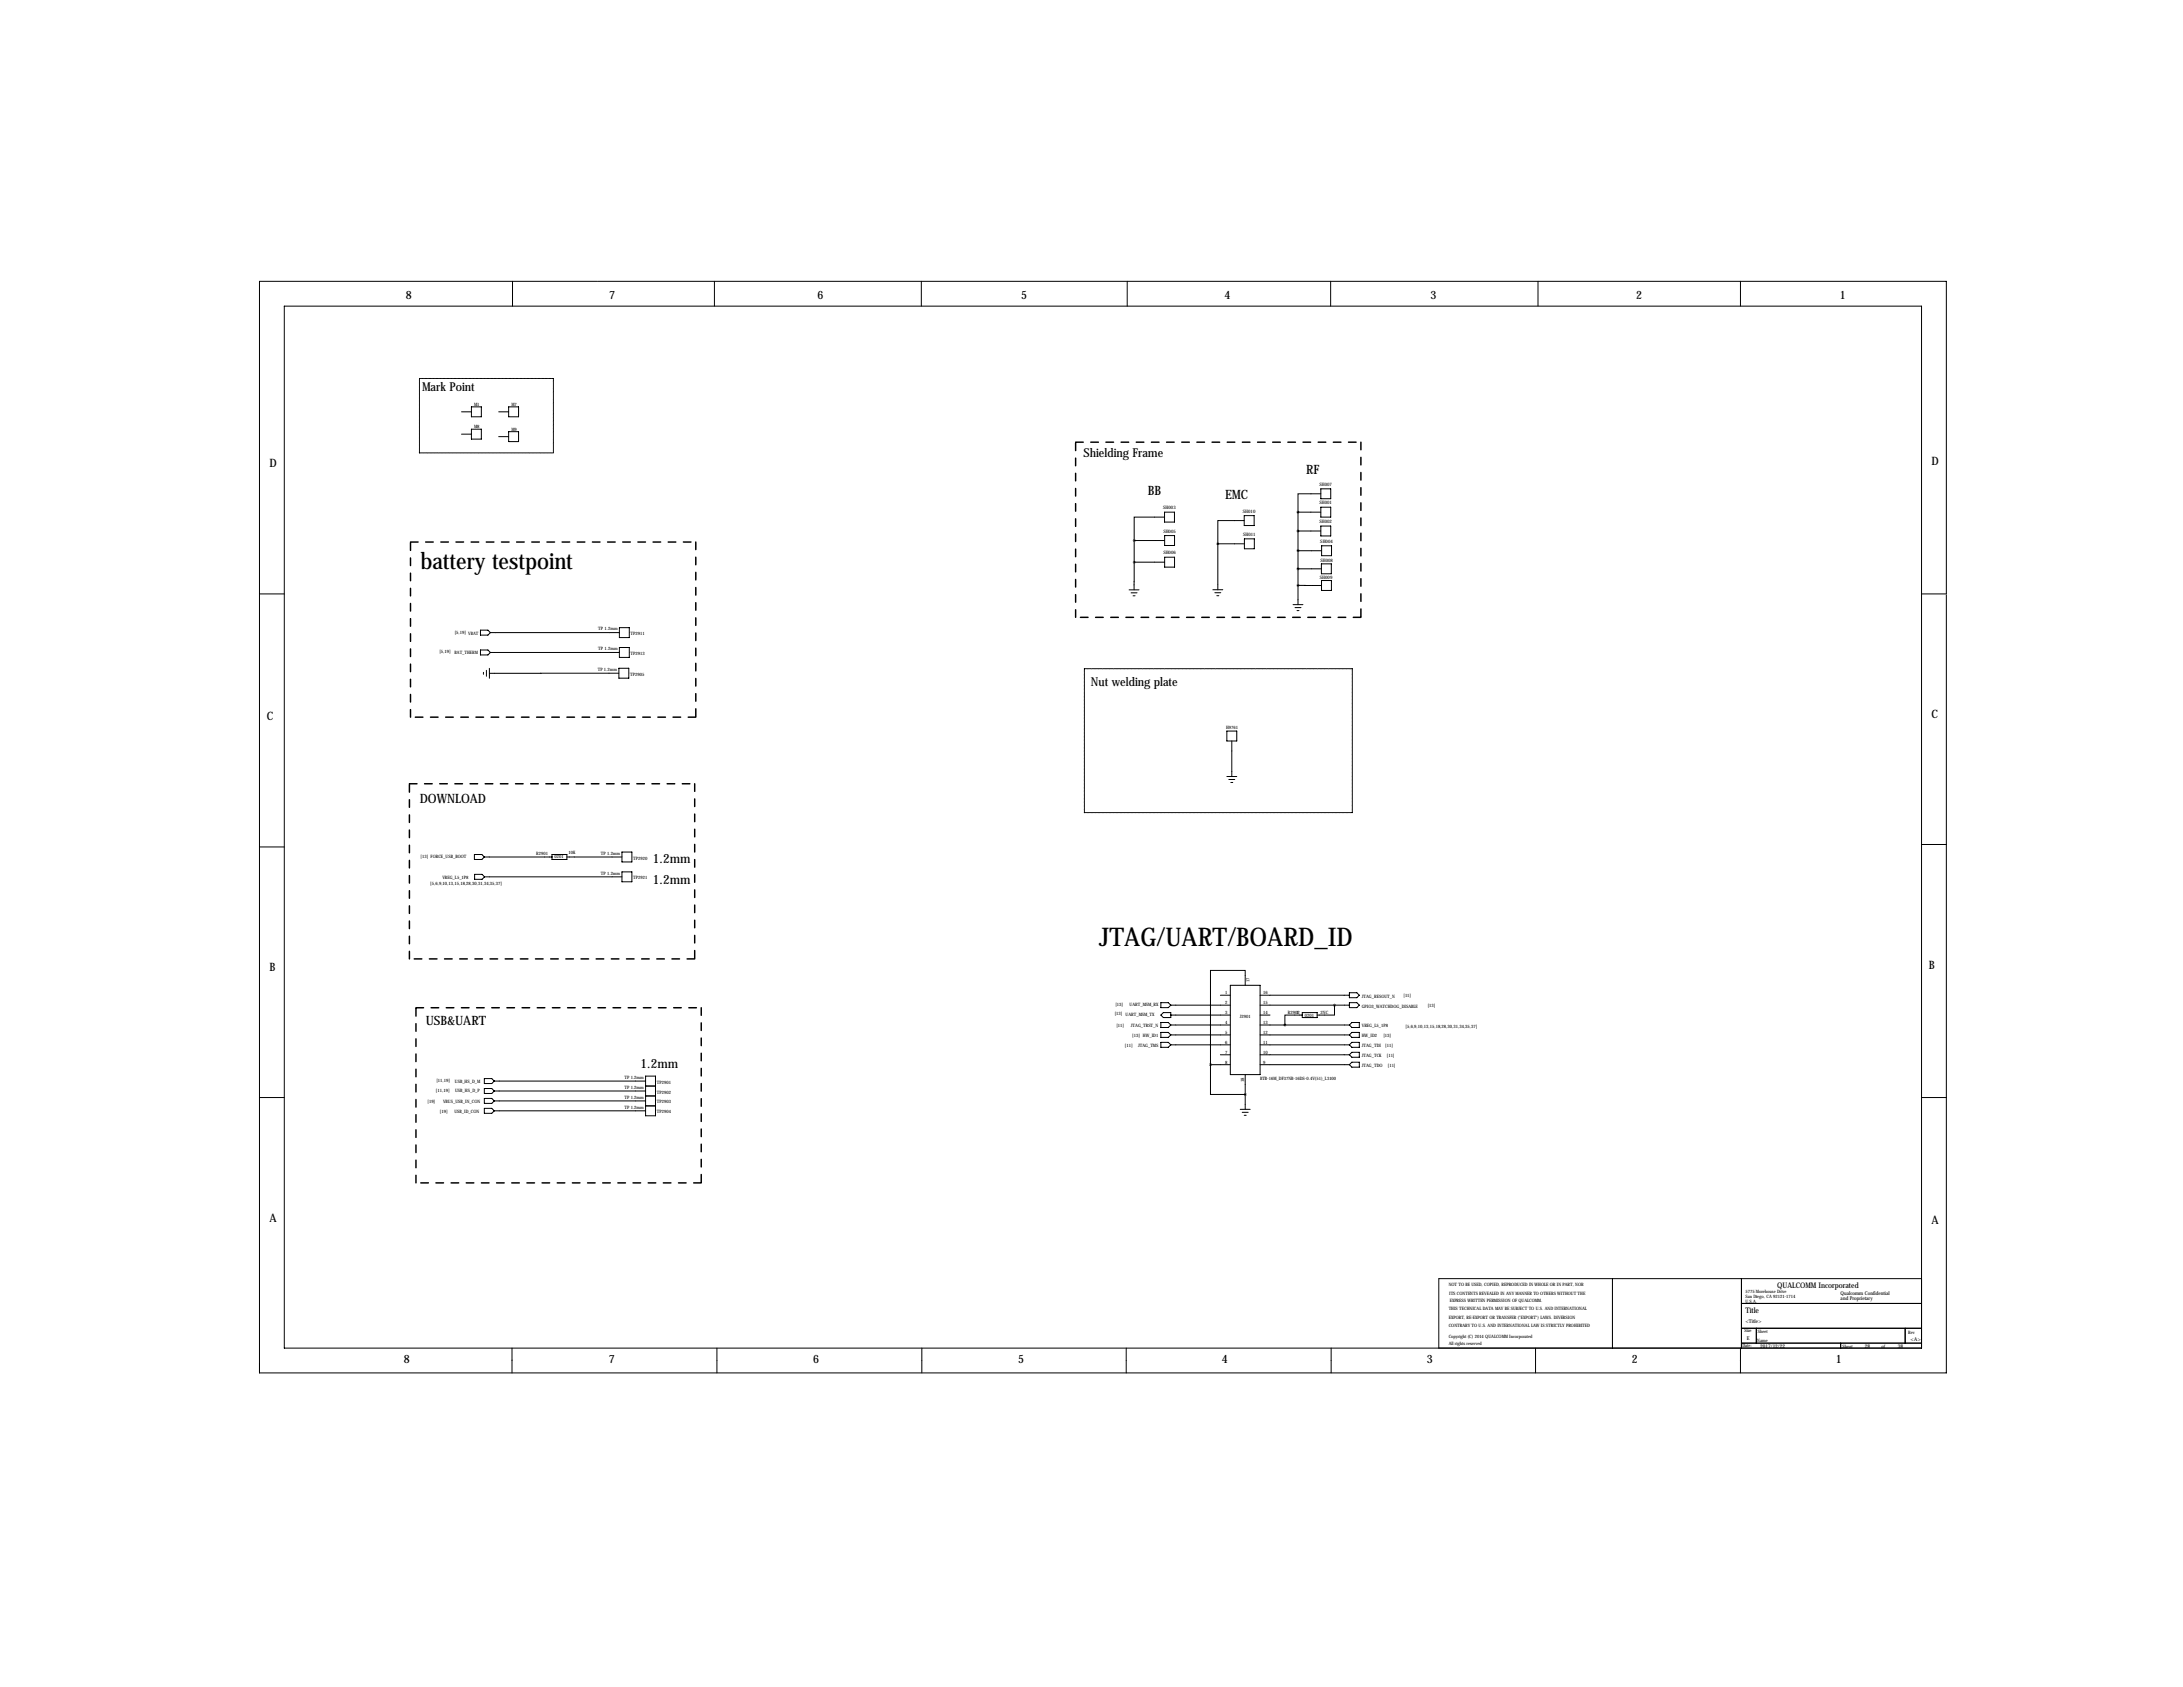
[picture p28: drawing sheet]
<svg xmlns="http://www.w3.org/2000/svg" width="1118mm" height="864mm" viewBox="0 0 1118 864" stroke-linecap="round" stroke-linejoin="round" font-family="sans-serif">
<defs><g id="words">
<text font-size="13.2" x="563" y="484">JTAG/UART/BOARD_ID</text>
<text font-size="11.9" x="215" y="291">battery testpoint</text>
<g font-size="6.6">
<text x="669" y="243">RF</text>
<text x="588" y="253">BB</text>
<text x="627" y="256">EMC</text>
<text x="215" y="411">DOW</text>
<text x="229" y="411">NLOAD</text>
<text x="334" y="442">1.2mm</text>
<text x="334" y="452">1.2mm</text>
<text x="218" y="525">USB&amp;UART</text>
<text x="328" y="547">1.2mm</text>
</g>
<g font-size="6.3">
<text x="216" y="200">Mark Point</text>
<text x="555" y="234">Shielding Frame</text>
<text x="558" y="351">Nut welding plate</text>
</g>
<g font-size="5.9">
<text x="208" y="153">8</text>
<text x="312" y="153">7</text>
<text x="419" y="153">6</text>
<text x="523" y="153">5</text>
<text x="627" y="153">4</text>
<text x="732" y="153">3</text>
<text x="838" y="153">2</text>
<text x="942" y="153">1</text>
<text x="138" y="239">D</text>
<text x="989" y="238">D</text>
<text x="137" y="369">C</text>
<text x="989" y="368">C</text>
<text x="138" y="497">B</text>
<text x="988" y="496">B</text>
<text x="138" y="625">A</text>
<text x="989" y="627">A</text>
<text x="207" y="698">8</text>
<text x="312" y="698">7</text>
<text x="416" y="698">6</text>
<text x="521" y="698">5</text>
<text x="626" y="698">4</text>
<text x="731" y="698">3</text>
<text x="835" y="698">2</text>
<text x="940" y="698">1</text>
</g>
<g font-size="4">
<text x="910" y="659">QUALCOMM Incorporated</text>
<text x="894" y="672">Title</text>
</g>
<g font-size="2.6">
<text x="942" y="663">Qualcomm Confidential</text>
<text x="942" y="666">and Proprietary</text>
<text x="894" y="677">&lt;Title&gt;</text>
<text x="894" y="686">E</text>
<text x="955" y="690">28</text>
<text x="972" y="690">38</text>
<text x="978" y="686">&lt;A&gt;</text>
<text x="901" y="690">2017/12/22</text>
</g>
<g font-size="2.4">
<text x="676" y="249">SH007</text>
<text x="596" y="261">SH003</text>
<text x="636" y="262">SH010</text>
<text x="676" y="258">SH001</text>
<text x="676" y="268">SH002</text>
<text x="596" y="273">SH005</text>
<text x="636" y="274">SH011</text>
<text x="676" y="278">SH004</text>
<text x="596" y="284">SH006</text>
<text x="676" y="288">SH008</text>
<text x="676" y="296">SH009</text>
</g>
<g font-size="2.3">
<text x="243" y="208">M1</text>
<text x="262" y="208">M7</text>
<text x="243" y="219">M8</text>
<text x="262" y="220">M9</text>
<text x="306" y="323">TP 1.2mm</text>
<text x="233" y="325">[5,19] VBAT</text>
<text x="323" y="325">TP2911</text>
<text x="225" y="334">[5,19]</text>
<text x="233" y="335">BAT_THERM</text>
<text x="306" y="333">TP 1.2mm</text>
<text x="323" y="335">TP2913</text>
<text x="306" y="343">TP 1.2mm</text>
<text x="323" y="346">TP2905</text>
<text x="628" y="373">H9761</text>
<text x="274" y="438">R2901</text>
<text x="291" y="437">10K</text>
<text x="308" y="438">TP 1.2mm</text>
<text x="215" y="439">[13] FORCE_USB_BOOT</text>
<text x="284" y="439">0201</text>
<text x="324" y="440">TP2920</text>
<text x="308" y="448">TP 1.2mm</text>
<text x="220" y="453">[5,6,9,10,13,15,18,28,30,31,34,35,37]</text>
<text x="226" y="450">VREG_L5_1P8</text>
<text x="324" y="450">TP2921</text>
<text x="640" y="503" transform="rotate(-90 640 503)">17</text>
<text x="627" y="509">1</text>
<text x="647" y="509">16</text>
<text x="571" y="515">[13]</text>
<text x="578" y="515">UART_MSM_RX</text>
<text x="627" y="514">2</text>
<text x="647" y="514">15</text>
<text x="697" y="511">JTAG_RESOUT_N</text>
<text x="697" y="516">GPIO3_W</text>
<text x="706" y="516">ATCHDOG_DISABLE</text>
<text x="719" y="510">[11]</text>
<text x="731" y="516">[13]</text>
<text x="571" y="520">[13]</text>
<text x="576" y="520">UART_MSM_TX</text>
<text x="627" y="519">3</text>
<text x="635" y="521">J2901</text>
<text x="647" y="519">14</text>
<text x="659" y="519">R2902</text>
<text x="664" y="519">1</text>
<text x="668" y="521">0201</text>
<text x="676" y="519">2NC</text>
<text x="572" y="526">[11]</text>
<text x="579" y="526">JTAG_TRST_N</text>
<text x="627" y="524">4</text>
<text x="647" y="524">13</text>
<text x="697" y="526">VREG_L5_1P8</text>
<text x="720" y="526">[5,6,9,10,13,15,18,28,30,31,34,35,37]</text>
<text x="580" y="531">[13] HW</text>
<text x="588" y="531">_ID1</text>
<text x="627" y="529">5</text>
<text x="647" y="529">12</text>
<text x="697" y="531">HW</text>
<text x="700" y="531">_ID2</text>
<text x="708" y="531">[13]</text>
<text x="576" y="536">[11]</text>
<text x="583" y="536">JTAG_TMS</text>
<text x="627" y="534">6</text>
<text x="627" y="539">7</text>
<text x="647" y="534">11</text>
<text x="647" y="539">10</text>
<text x="697" y="536">JTAG_TDI</text>
<text x="709" y="536">[11]</text>
<text x="627" y="545">8</text>
<text x="647" y="545">9</text>
<text x="697" y="541">JTAG_TCK</text>
<text x="710" y="541">[11]</text>
<text x="697" y="546">JTAG_TDO</text>
<text x="710" y="546">[11]</text>
<text x="223" y="554">[11,19]</text>
<text x="233" y="554">USB_HS_D_M</text>
<text x="320" y="552">TP 1.2mm</text>
<text x="320" y="557">TP 1.2mm</text>
<text x="336" y="555">TP2901</text>
<text x="637" y="554" transform="rotate(-90 637 554)">18</text>
<text x="645" y="553">BTB-16M_DF37NB-16DS-0.4V(51)_L3100</text>
<text x="223" y="559">[11,19]</text>
<text x="233" y="559">USB_HS_D_P</text>
<text x="320" y="562">TP 1.2mm</text>
<text x="336" y="560">TP2902</text>
<text x="219" y="564">[19]</text>
<text x="225" y="570">[19]</text>
<text x="227" y="565">VBUS_USB_IN_CON</text>
<text x="233" y="570">USB_ID_CON</text>
<text x="320" y="567">TP 1.2mm</text>
<text x="336" y="565">TP2903</text>
<text x="336" y="570">TP2904</text>
<text x="742" y="658">NOT TO BE USED, COPIED, REPRODUCED IN W</text>
<text x="788" y="658">HOLE OR IN PART, NOR</text>
<text x="742" y="663">ITS CONTENTS REVEALED IN ANY MANNER TO OTHERS W</text>
<text x="799" y="663">ITHOUT THE</text>
<text x="894" y="664">San Diego, CA 92121-1714</text>
<text x="894" y="662">5775 Morehouse Drive</text>
<text x="742" y="671">THIS TECHNICAL DATA MAY BE SUBJECT TO U.S. AND INTERNATIONAL</text>
<text x="742" y="667">EXPRESS W</text>
<text x="753" y="667">RITTEN PERMISSION OF QUALCOMM.</text>
<text x="894" y="667">U.S.A.</text>
<text x="742" y="675">EXPORT, RE-EXPORT OR TRANSFER (&quot;EXPORT&quot;) LAW</text>
<text x="793" y="675">S. DIVERSION</text>
<text x="742" y="679">CONTRARY TO U.S. AND INTERNATIONAL LAWIS STRICTLY PROHIBITED</text>
<text x="893" y="682">Size</text>
<text x="900" y="682">Sheet</text>
<text x="977" y="683">Rev</text>
<text x="742" y="688">All rights reserved</text>
<text x="742" y="685">Copyright (C) 2014 QUALCOMM Incorporated</text>
<text x="892" y="689">Date:</text>
<text x="900" y="687">Name</text>
<text x="943" y="690">Sheet</text>
<text x="963" y="690">of</text>
</g>
</g></defs>
<g fill="none" stroke="#000" stroke-width=".51">
<path d="M146 157h838v533h-838zM262 144v13M306 144h-173v559h863v-398M306 144h690v160h-12M366 144v13M472 144v13M577 144v13M681 144v13M787 144v13M891 144v13M236 211h5M241 208h5v5h-5z"/>
<path d="M241 220h5v5h-5zM255 211h5M260 208h5v5h-5zM236 222h5M255 224h5M260 221h5v5h-5zM676 253h-11v9M676 250h5v5h-5zM676 260h5v5h-5zM581 277h15M581 277v11M596 265h-15v12"/>
<path d="M596 262h5v5h-5zM596 274h5v5h-5zM623 278h14M623 278v24M637 266h-14v12M637 264h5v5h-5zM637 276h5v5h-5zM665 262h11M665 272h11M665 262v48M676 269h5v5h-5zM677 279h5v5h-5z"/>
<path d="M581 288v14M581 288h15M596 285h5v5h-5zM665 300h12M665 282h12M665 291h12M677 289h5v5h-5zM677 297h5v5h-5zM133 304h13M578 302h5M579 303h3M580 305h1"/>
<path d="M621 302h5M622 303h3M623 305h1M662 310h5M663 311h3M664 313h1M246 333h4l1 1-1 1h-4zM246 323h4l1 1-1 1h-4zM251 324h66M251 334h66M317 321h5v5h-5zM317 331h5v6h-5z"/>
<path d="M247 344v1M249 343v3M251 342v5M317 345h-66M317 342h5v5h-5zM628 374h5v5h-5zM631 379v19M628 398h5M629 399h3M630 401h1M133 434h13M243 437h4l1 2-1 1h-4z"/>
<path d="M248 439h35M283 437h7v3h-7zM290 439h28M318 436h5v5h-5zM984 432h12M243 448h4l1 1-1 1h-4zM248 449h70M318 446h5v5h-5zM594 513h4l1 2-1 1h-4zM596 518h3v3h-3l-2-1zM599 520h31M599 515h31"/>
<path d="M625 509h5M630 504h15v46h-15zM637 504v-7h-17v48M645 520h5M645 509h46M645 515h46M667 520h-9v5M667 518h7v3h-7zM683 515v5h-9M691 513h4l1 2-1 1h-4zM691 508h4l1 1-1 2h-4zM594 523h4l1 2-1 1h-4z"/>
<path d="M594 529h4l1 1-1 1h-4zM594 534h4l1 1-1 1h-4zM599 525h31M599 530h31M599 535h31M625 540h5M645 525h46M645 530h46M645 535h46M645 540h46M692 523h4v3h-4l-1-1zM692 529h4v2h-4l-1-1z"/>
<path d="M692 534h4v2h-4l-1-1zM692 539h4v2h-4l-1-1zM248 552h4l1 1-1 2h-4zM248 557h4l1 1-1 2h-4zM253 553h78M253 558h78M331 551h5v20h-5zM331 556h5M620 545v15h17M620 545h10M637 550v18M645 545h46"/>
<path d="M692 544h4v2h-4l-1-1zM133 562h13M248 567h4l1 2-1 1h-4zM248 562h4l1 2-1 1h-4zM253 564h78M253 569h78M331 561h5M331 566h5M635 568h5M636 569h3M637 571h1M984 562h12"/>
<path d="M825 655v35M892 655v35M984 655h-247v35M892 680h92M892 667h92M899 680v8M975 680v8M262 690v13M367 690v13M472 690v13M577 690v13M681 690v13"/>
<path d="M786 690v13M891 690v13M892 688h92M942 688v2"/>
</g>
<path d="M215 194h68M283 194v38M215 232v-38M283 232h-68M555 342h137M692 342v74M555 416v-74M692 416h-137" fill="none" stroke="#000" stroke-width=".51" stroke-dasharray=".4 .4"/>
<g fill="none" stroke="#000" stroke-width=".76" stroke-dasharray="3.9 3.9">
<path d="M551 226h146M697 226v90M210 277h146M356 277v90M551 316v-90M697 316h-146M210 367v-90M356 367h-146M210 401h146M356 401v90M210 491v-90M356 491h-146"/>
<path d="M213 516h146M359 516v90M213 606v-90M359 606h-146"/>
</g>
<path d="M664 272a.5 .5 0 0 0 1 0 .5 .5 0 0 0-1 0zM664 262a.5 .5 0 0 0 1 0 .5 .5 0 0 0-1 0zM623 278a.5 .5 0 0 0 1 0 .5 .5 0 0 0-1 0zM664 282a.5 .5 0 0 0 1 0 .5 .5 0 0 0-1 0zM664 291a.5 .5 0 0 0 1 0 .5 .5 0 0 0-1 0zM664 300a.5 .5 0 0 0 1 0 .5 .5 0 0 0-1 0zM637 560a.5 .5 0 0 0 1 0 .5 .5 0 0 0-1 0z" fill="#000" stroke="#000" stroke-width="1.3"/>
<use href="#words"/>
</svg>
